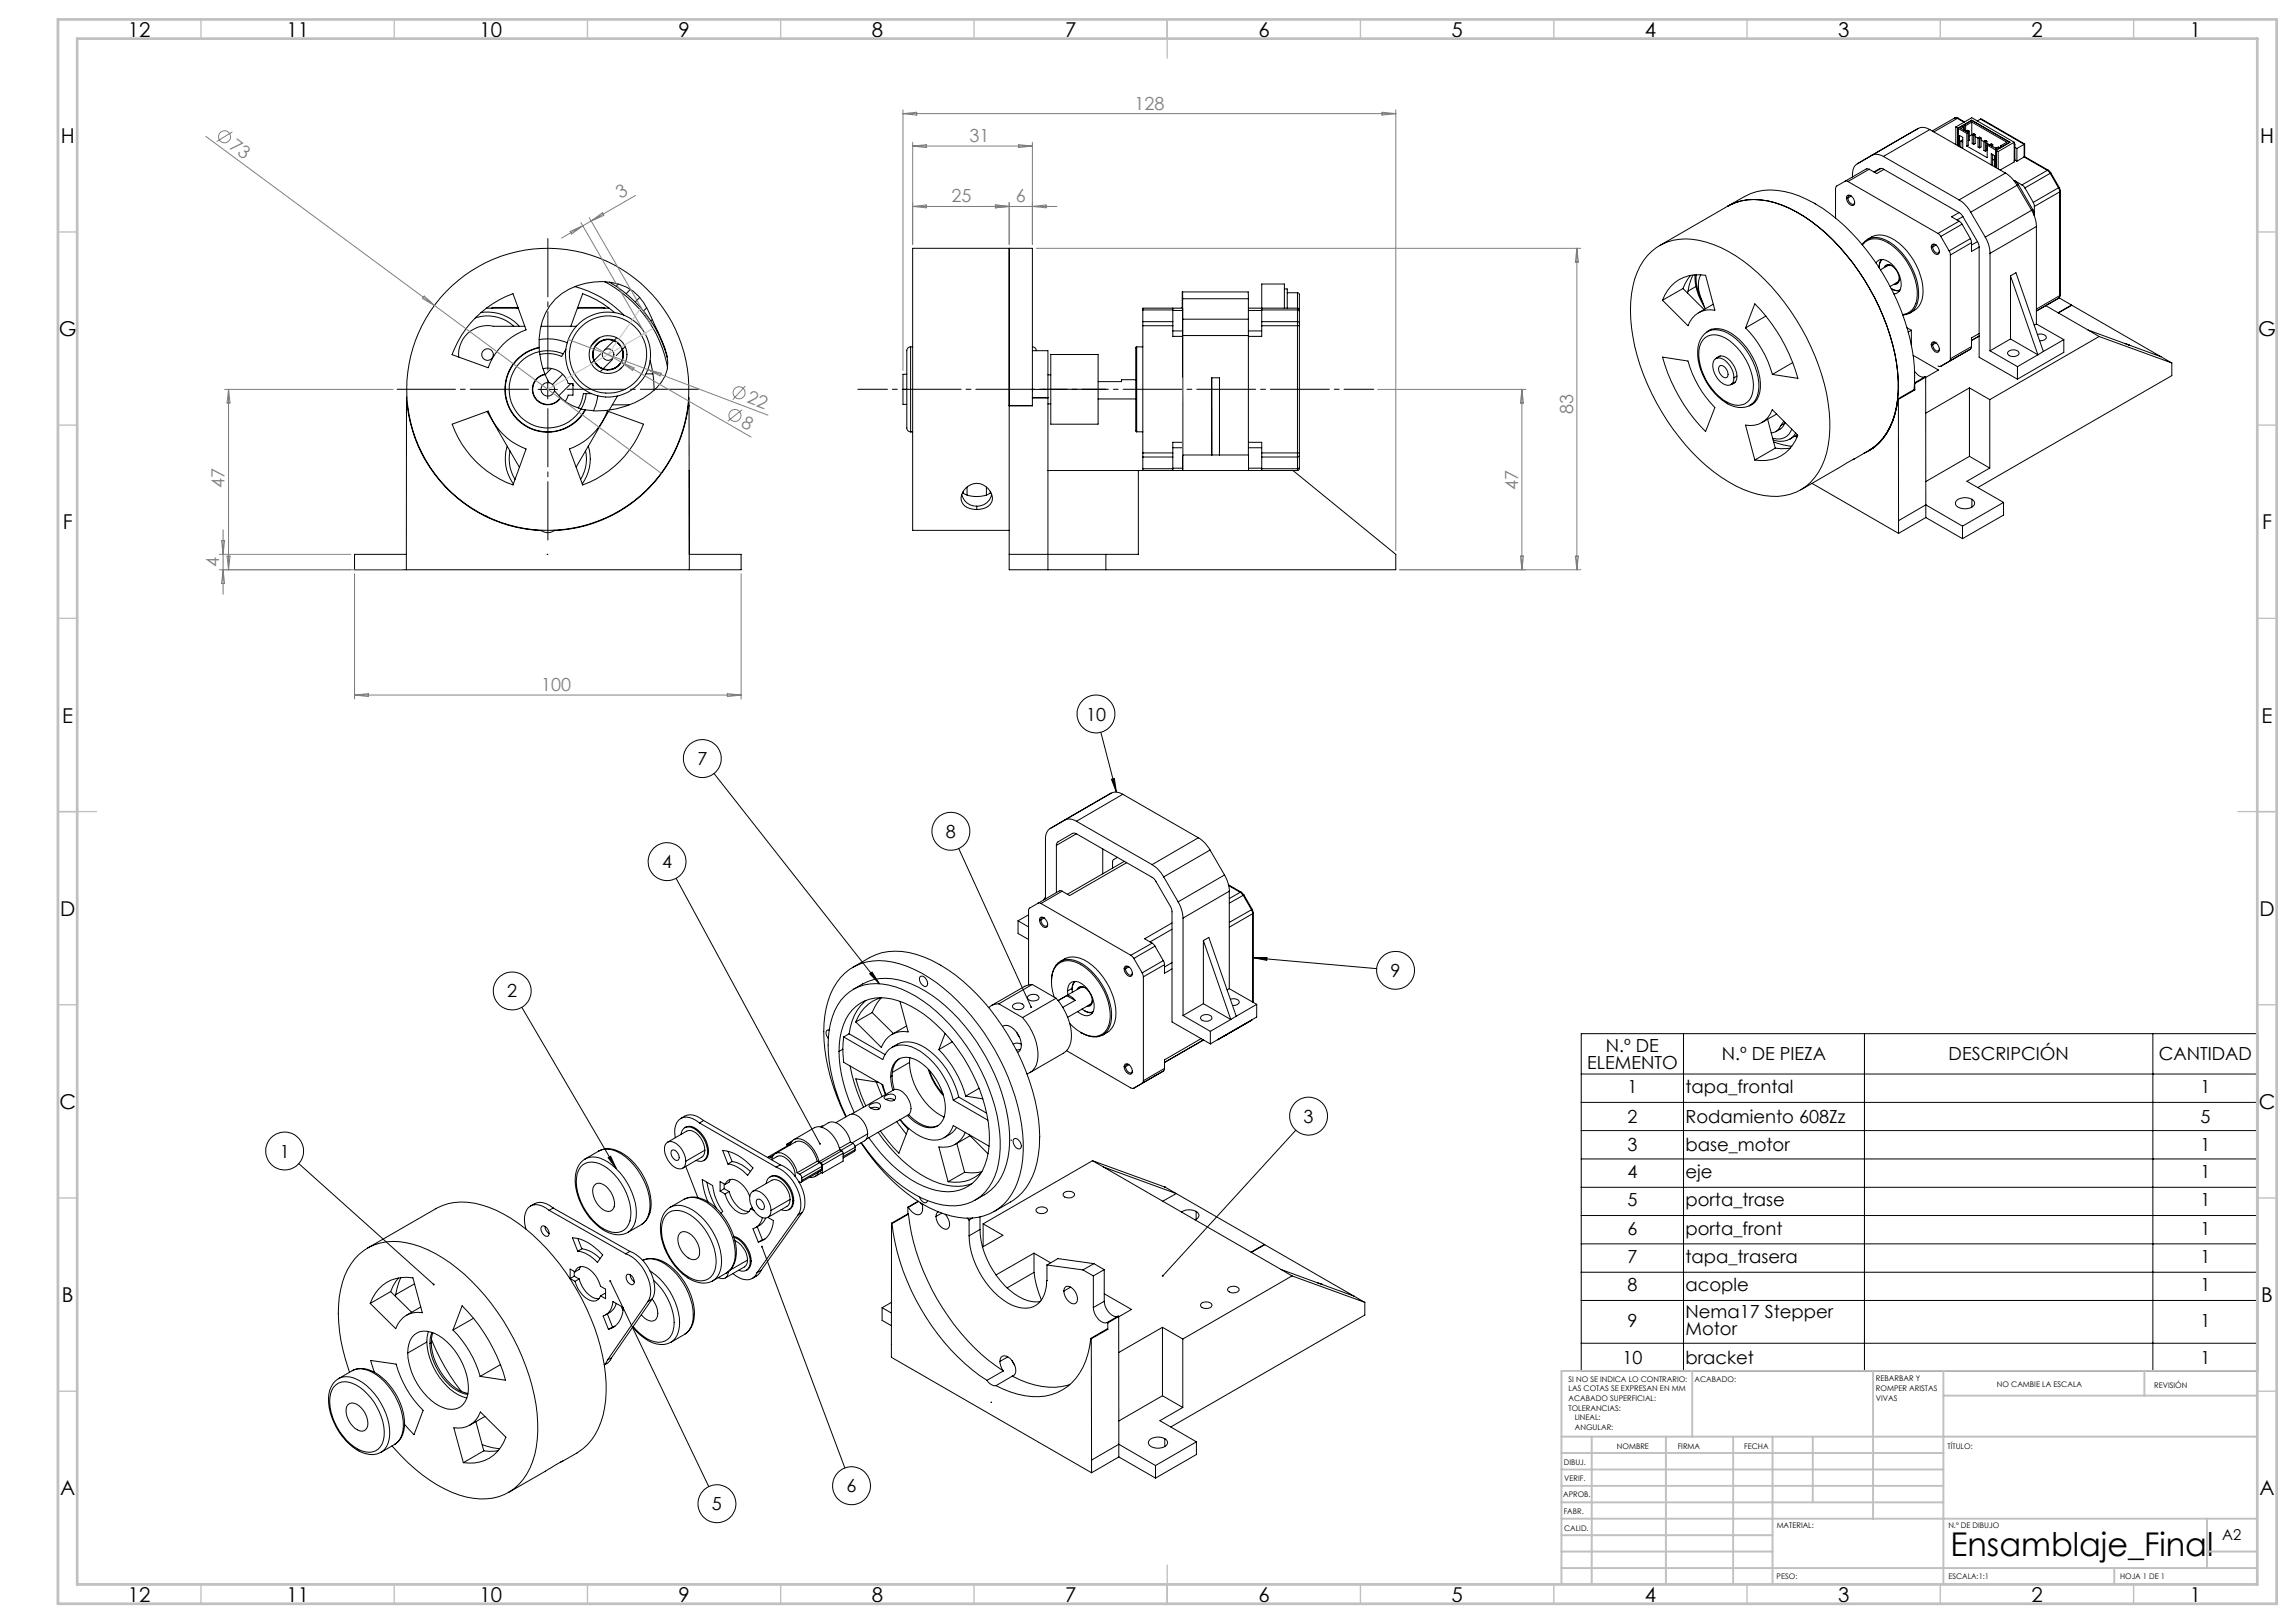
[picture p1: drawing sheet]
<svg xmlns="http://www.w3.org/2000/svg" width="594mm" height="420mm" viewBox="0 0 594 420" stroke-linecap="round" stroke-linejoin="round" font-family="sans-serif">
<defs><g id="words">
<text font-size="8.5" x="504.6" y="402.7">Ensamblaje_Final</text>
<g font-size="5.3">
<text x="33.1" y="9.5">12</text>
<text x="74.1" y="9.5">11</text>
<text x="124.1" y="9.5">10</text>
<text x="175.6" y="9.5">9</text>
<text x="225.6" y="9.5">8</text>
<text x="275.6" y="9.5">7</text>
<text x="325.6" y="9.5">6</text>
<text x="375.6" y="9.5">5</text>
<text x="425.6" y="9.5">4</text>
<text x="475.6" y="9.5">3</text>
<text x="525.6" y="9.5">2</text>
<text x="566.6" y="9.5">1</text>
<text x="15.7" y="37">H</text>
<text x="584.7" y="37">H</text>
<text x="15.2" y="87">G</text>
<text x="584.2" y="87">G</text>
<text x="16.2" y="137">F</text>
<text x="585.2" y="137">F</text>
<text x="16.1" y="187">E</text>
<text x="585.1" y="187">E</text>
<text x="15.5" y="237">D</text>
<text x="584.5" y="237">D</text>
<text x="15.4" y="287">C</text>
<text x="584.4" y="287">C</text>
<text x="16" y="337">B</text>
<text x="585" y="337">B</text>
<text x="15.5" y="387">A</text>
<text x="584.5" y="387">A</text>
<text x="33.1" y="414.5">12</text>
<text x="74.1" y="414.5">11</text>
<text x="124.1" y="414.5">10</text>
<text x="175.6" y="414.5">9</text>
<text x="225.6" y="414.5">8</text>
<text x="275.6" y="414.5">7</text>
<text x="325.6" y="414.5">6</text>
<text x="375.6" y="414.5">5</text>
<text x="425.6" y="414.5">4</text>
<text x="475.6" y="414.5">3</text>
<text x="525.6" y="414.5">2</text>
<text x="566.6" y="414.5">1</text>
</g>
<g font-size="4.7" fill="#808080">
<text x="293.5" y="28.4">128</text>
<text x="59.1" y="38.3" transform="rotate(37 59.1 38.3)">73</text>
<text x="250.8" y="36.8">31</text>
<text x="160.6" y="51.6" transform="rotate(-30 160.6 51.6)">3</text>
<text x="246.1" y="52.4">25</text>
<text x="262.8" y="52.4">6</text>
<text x="193" y="104.1" transform="rotate(21 193 104.1)">22</text>
<text x="407" y="107.2" transform="rotate(-90 407 107.2)">83</text>
<text x="191.5" y="110.3" transform="rotate(30 191.5 110.3)">8</text>
<text x="58.1" y="126.2" transform="rotate(-90 58.1 126.2)">47</text>
<text x="392.7" y="126.9" transform="rotate(-90 392.7 126.9)">47</text>
<text x="56.7" y="146.7" transform="rotate(-90 56.7 146.7)">4</text>
<text x="140" y="178.9">100</text>
</g>
<g font-size="4.7">
<text x="281" y="186.5">10</text>
<text x="180.4" y="198">7</text>
<text x="244.7" y="216.8">8</text>
<text x="171.3" y="224.7">4</text>
<text x="359.8" y="252.8">9</text>
<text x="131.2" y="258.1">2</text>
<text x="415.5" y="272.1">N.º DE</text>
<text x="445.4" y="274.4">N.º DE PIEZA</text>
<text x="504.1" y="274.4">DESCRIPCIÓN</text>
<text x="558.5" y="274.4">CANTIDAD</text>
<text x="410.6" y="276.6">ELEMENTO</text>
<text x="421" y="282.8">1</text>
<text x="436" y="282.8">tapa_frontal</text>
<text x="569.3" y="282.8">1</text>
<text x="337.3" y="290.5">3</text>
<text x="421" y="290.6">2</text>
<text x="436" y="290.6">Rodamiento 608Zz</text>
<text x="569.3" y="290.6">5</text>
<text x="72.4" y="299.5">1</text>
<text x="421" y="297.9">3</text>
<text x="436" y="297.9">base_motor</text>
<text x="569.3" y="297.9">1</text>
<text x="421" y="304.8">4</text>
<text x="436" y="304.8">eje</text>
<text x="569.3" y="304.8">1</text>
<text x="421" y="312.1">5</text>
<text x="436" y="312.1">porta_trase</text>
<text x="569.3" y="312.1">1</text>
<text x="421" y="319.5">6</text>
<text x="436" y="319.5">porta_front</text>
<text x="569.3" y="319.5">1</text>
<text x="421" y="326.8">7</text>
<text x="436" y="326.8">tapa_trasera</text>
<text x="569.3" y="326.8">1</text>
<text x="421" y="334.1">8</text>
<text x="436" y="334.1">acople</text>
<text x="569.3" y="334.1">1</text>
<text x="436" y="341">Nema17 Stepper</text>
<text x="421" y="343.3">9</text>
<text x="436" y="345.6">Motor</text>
<text x="569.3" y="343.3">1</text>
<text x="419.7" y="352.9">10</text>
<text x="436" y="352.9">bracket</text>
<text x="569.3" y="352.9">1</text>
<text x="219" y="386.2">6</text>
<text x="184.2" y="390.8">5</text>
</g>
<text font-size="3.9" x="574.9" y="398.5">A2</text>
<g font-size="2">
<text x="405.8" y="357.6">SI NO SE INDICA LO CONTRARIO:</text>
<text x="438.4" y="357.6">ACABADO:</text>
<text x="485.3" y="357.5">REBARBAR Y</text>
<text x="485.3" y="360">ROMPER ARISTAS</text>
<text x="516.6" y="359">NO CAMBIE LA ESCALA</text>
<text x="557.3" y="359.2">REVISIÓN</text>
<text x="405.8" y="360.1">LAS COTAS SE EXPRESAN EN MM</text>
<text x="405.8" y="362.6">ACABADO SUPERFICIAL:</text>
<text x="405.8" y="365.1">TOLERANCIAS:</text>
<text x="485.3" y="362.5">VIVAS</text>
<text x="407.4" y="367.6">LINEAL:</text>
<text x="407.4" y="370.1">ANGULAR:</text>
<text x="418.3" y="375">NOMBRE</text>
<text x="434" y="374.9">FIRMA</text>
<text x="451.2" y="374.9">FECHA</text>
<text x="503.9" y="374.9">TÍTULO:</text>
<text x="404.6" y="379.1">DIBUJ.</text>
<text x="404.7" y="383.3">VERIF.</text>
<text x="404.4" y="387.4">APROB.</text>
<text x="404.5" y="391.8">FABR.</text>
<text x="459.6" y="395.5">MATERIAL:</text>
<text x="504.1" y="395.5">N.º DE DIBUJO</text>
<text x="404.7" y="396.1">CALID.</text>
<text x="459.6" y="408.5">PESO:</text>
<text x="504.1" y="408.6">ESCALA:1:1</text>
<text x="548.5" y="408.6">HOJA 1 DE 1</text>
</g>
</g></defs>
<g fill="none" stroke="#000" stroke-width=".26">
<path d="M496.3 33.2l-15.8 9.2a3.2 3.2 0 0 0-1.3 3.4M496.3 33.2l-12 7a3.2 3.2 0 0 1 3 .3M496.3 33.2a2.94 2.94 0 0 1 3 .3M499.3 33.5l-12 7M499.3 33.5l19.5 11.3M505.6 30.6h1M505.6 30.6h.8M505.6 30.6l-5.7 3.3M506 32.9l.5 .3M506 32.9l4.1-2.4 11 6.3M506 32.9v4.5M506.4 30.6l-6.1 3.5"/>
<path d="M506.4 30.6l1.7 1M506.5 33.2v4.5M506.6 33.2l2.2 1.3M506.6 33.2v4.6M506.6 30.6h-.2M506.6 30.6l1.6 1M506.9 38v-3l.9 .5v2.9M507.3 36.5l.5 .3M507.3 36.5v1.7M507.8 36.2l-.5 .3M508 32.8l-.7 .4 1.9 1.1M508 32.8l-.4-.2-1 .6"/>
<path d="M508 32.8v.8M508.2 32.3l.3 .2M508.2 32.3v1.4M508.5 32.5v1.4M508.7 34l.4 .2 .4-.2M508.7 34h.1M508.8 34.5v3.3M508.9 33.8l.2 .2M508.9 33.8l-.2 .2M508.9 33.8l.2-.1 .2 .1M509.1 34v.2M509.2 34.3v3.3l-.4 .2"/>
<path d="M509.2 34.3l-.4 .2M509.3 33.8l.2 .2M509.3 33.8l-.2 .2M509.5 34v2.3l-.3 .1M510.1 31.1l9.9 5.7-3.6 2.1M510.1 31.1l-3.6 2.1M510.1 31.6l9.1 5.2-1.6 .9M510.1 31.6l-1.6 .9M510.1 31.2l-1.9 1.1M510.1 31.2l9.8 5.6M510.1 34.8l-.6 .4M510.1 34.8l.1 .1"/>
<path d="M510.1 31.1v.1M510.1 31.6v3.2M510.2 34.8v2.4l.4 .2M510.2 34.8l.4 .2 .4-.2M510.4 34.7l.2 .1M510.4 34.7l-.2 .1M510.4 34.7l.2-.1 .2 .1M510.6 34.8v2.6M510.8 34.7l.2 .1M510.8 34.7l-.2 .1M511 35.3l.7 .5M511 34.8v2.4l-.4 .2"/>
<path d="M511.7 35.7v2.3l.4 .3M511.7 35.7l.4 .2 .4-.2M512 35.6l-.3 .1M512 35.6l.1 .1M512 35.6h.3M512.1 35.7v2.6M512.3 35.6l.2 .1M512.3 35.6l-.2 .1M512.4 30.8l.3 .1 11.1 6.4M512.4 30.8l-.8 .5M512.4 30.8l11.3 6.5M512.5 36.2l.8 .5"/>
<path d="M512.5 35.7v2.3l-.4 .3M513.3 36.6v2.3l.3 .2M513.3 36.6l.3 .2 .4-.2M513.5 36.5l-.2 .1M513.5 36.5l.1 .1M513.5 36.5h.4M513.6 36.6v2.5M513.9 36.5l.1 .1M513.9 36.5l-.3 .1M514 37.1l.5 .2M514 36.6v2.3l-.4 .2M514.1 37.6l2.3 1.3"/>
<path d="M514.1 37.6v3.2l-5.3-3M514.5 37.3l-.4 .3M514.5 37.3l1.9 1.1 .7-.4 .3 .2M514.8 37.4l.4 .3 .3-.3M514.8 37.4v.1M515 37.3l-.2 .1M515 37.3l.2 .1M515 37.3h.4M515.2 37.4v.4M515.4 37.3l.1 .1M515.4 37.3l-.2 .1M515.5 40v2.9"/>
<path d="M515.5 37.4v.6M516.3 38.3l.1 .1M516.3 38.3v.1M516.4 38.9v4.5M516.4 38.9l.6 .3M516.5 38.2l-.2 .1M516.5 38.2l.1 .1M516.8 38.2h-.3M517 39.2v4.5M517.4 38.2l-1 .7M517.4 38.2v.1M517.6 37.7l.3 .2"/>
<path d="M517.6 37.7v.5M517.9 37.9v.1M519.9 36.8l-2 1.1M519.9 36.8v.1M521.1 36.8v5.1l-3.6 2.1M521.1 36.8l-4.1 2.4M521.1 37.2l.2 .1M521.3 37.3l-.2 .1M521.3 37.3v4.1M521.3 38.1l.5 .3M521.8 38.4v3.3M523.7 37.3l-1.9 1.1"/>
<path d="M523.7 37.3v3.3M523.8 37.3h-.1M523.8 37.3v3.3M447 53.3a24.4 24.4 0 0 1 9.2-4 25.3 25.3 0 0 1 17.3 6.1 58.6 58.6 0 0 1 21.8 39.6l-.1 5.8M447 53.3a15.1 15.1 0 0 1 12.1-.9 40.1 40.1 0 0 1 18.5 13.5 58.8 58.8 0 0 1 13.4 30.6 24.1 24.1 0 0 1-3.8 16.8 12.7 12.7 0 0 1-3.6 3.2M447 53.3l-17.6 10.3M477.3 46.9l-2.2 1.3-.2 .5v7.7M477.3 46.9l.8 .1M477.7 51.2h.3M478 50.6a1.76 1.76 0 0 1 1.7 2.4 1.41 1.41 0 0 1-1.9-1.3v-.9zM478 51.2a1.49 1.49 0 0 0 1.6 1.6l.2-.5M478.1 47l23.3 13.4"/>
<path d="M478.9 50.7h-.6l-.3 .5M478.9 50.7l-.9 .5M483.6 43.8l-.8-.1-5.5 3.2M483.6 43.8l-5.5 3.2M483.6 43.8l1.9 1.1 1.9-1.1M484.8 44.5l1.5-.8 .7-.1 19.8 11.4M486.7 43.6l-1.8 1M487.3 40.5l19.5 11.2M506.8 51.7a8.5 8.5 0 0 1 3 3.2M506.8 55l1 .9 3.8 6.6M506.8 57.2l.8 .8M506.8 57.2l-5.4 3.2"/>
<path d="M506.8 55l-1.9 1.1 1.9 1.1M507.6 58l-5.5 3.2M507.6 58l2.2 3.8M507.8 56l-1.5 .9M509.8 54.9l3.8 6.5M515.2 42.7v-2.9l.8 .5v2.9M515.5 41.2l.5 .3M518.8 44.8a8.5 8.5 0 0 1 3 3.2M518.8 44.8l-12 6.9M521.2 46.7l1 1.1M521.2 46.7l1.9 1.2M521.2 46.7l-.1 .1"/>
<path d="M521.3 41.4l-.2 .1M521.3 41.4l.5 .3M521.8 48l-12 6.9M521.8 48l3.8 6.4M522.2 47.8l3.7 6.5M522.2 47.8l-.3 .2M523.1 47.9l.8 .7M523.7 40.6l-1.9 1.1M523.7 40.6l6 3.5M523.8 40.6h-.1M523.8 40.6l6.1 3.4M523.9 48.6l2.1 3.8"/>
<path d="M525.6 54.4a8.6 8.6 0 0 1 1.2 4.2M525.6 54.4l-12 7M525.9 54.3l.4 1.4M525.9 54.3l-.3 .2M526 52.4l.3 1M526.3 53.4v2.3M526.3 55.7h-.1M526.8 58.6l-12 7M526.8 58.6v25.2M529.7 44.1l.7 .8M529.7 44.1l-6.6 3.8M529.9 44l.7 .7"/>
<path d="M529.9 44l-.2 .1M530.4 44.9l-6.5 3.7M530.4 44.9l2.2 3.7M530.6 44.7l-.2 .2M530.6 44.7l2.1 3.8M532.6 48.6l.3 1.1M532.6 48.6l-6.6 3.8M532.7 48.5l.3 .9M532.7 48.5l-.1 .1M532.9 49.7l-6.6 3.7M532.9 49.7v26.8M533 49.4l-.1 .3"/>
<path d="M533 49.4v26.9M125.8 79.7h8.3M127.1 79.7l.7-.1h6.2v.1M133.7 79.6v.1M143.7 77.4a17.2 17.2 0 0 1 18.4-3.1 13.3 13.3 0 0 1 6.4 7.7l.8 2a42.5 42.5 0 0 1 3.2 7.8 8.5 8.5 0 0 1-2.7 8.6 22.4 22.4 0 0 1-18.4 5.7 11.1 11.1 0 0 1-18.6 1.2 11.1 11.1 0 0 1 6.7-17.4 16.2 16.2 0 0 1 4.2-12.5zM148.7 74.2a27 27 0 0 1 12.7 7.3M149.4 79.7h8.2M149.4 79.6h6.4l.7 .1M149.5 79.6v.1M149.7 79.6v.1M155.6 79.6l.9 .1M156.4 72.9a31.6 31.6 0 0 1 16.3 22.3"/>
<path d="M157.7 73a32 32 0 0 1 14.9 19.4M160 73.5l-.6 .6M163.1 74.9l-1.1 1.1M165.5 77l-1.1 1.1M167.3 79.6l-.8 .9M261.1 64.3v40.6zM303.4 79.7v.5M305.9 75.5l.1 1.8M306 77.3v9.5M306 79.7h-10.3v.5M306 77.3h17M323 77.3l-.1-1.8h-17l.1 4.6"/>
<path d="M323 79.7h12.7M323 77.3v5.3M332.3 79.7v-6.2h-5.9v6.7M332.3 74.8h.7v4.9M333 75.8h2.7M335.7 79.7v.5M335.7 79.7l.3 .2 .2 .3M335.7 75.8l.5 .3v4.1M335.7 75.8v3.9M427.3 65a13.6 13.6 0 0 1 12.3-2.8 36.1 36.1 0 0 1 18.7 11.9 59.1 59.1 0 0 1 15 32.6 25.6 25.6 0 0 1-2.8 15.4 13.1 13.1 0 0 1-14 6.2 35.2 35.2 0 0 1-18.7-11.2 59.8 59.8 0 0 1-15.7-32.3 27.2 27.2 0 0 1 2.2-15.9l.9-1.4zM432.3 74a9.7 9.7 0 0 1 9-2.8l2.4 9.1a6 6 0 0 0-7 4l-6.6-6.6 .6-1.4zM435.4 74.7l-5.3 3"/>
<path d="M435.4 74.7l5.5 5.4M437.4 71.3l-1.4 2-.6 1.4M438 71.2l-1 2.7-.4 1.9M438.5 71.2a14.9 14.9 0 0 0 2.5 8.3M438.8 74.1l-2.1 1.2M438.8 71.1a13.9 13.9 0 0 0 1.8 7.4M440 71.1a6.6 6.6 0 0 0 .1 6.1l1 2.7M443.2 78.7l-3.8 2.2M481.8 63.3a4.4 4.4 0 0 1 6.1-1.2 16.8 16.8 0 0 1 8.5 14.7 4.7 4.7 0 0 1-3.8 4.7h-.3M481.9 63.4a4.4 4.4 0 0 1 6.2-.8 16.4 16.4 0 0 1 7.9 13.8 4.6 4.6 0 0 1-3.8 5M483.1 62a5.6 5.6 0 0 1 7.2 .2 16.9 16.9 0 0 1 7.2 14.3 5.2 5.2 0 0 1-3.4 4.5M485.3 68a2.14 2.14 0 0 1 3.3-.3 6.6 6.6 0 0 1 2.9 7.6l-1 .7h-.6"/>
<path d="M486.2 68.9l-.2 .1M486.7 67.2l-.1 .1M486.8 67.2a2.98 2.98 0 0 0-.6 2.1M487 67.2a2.21 2.21 0 0 0-.8 2M487.5 69.3a1.2 1.2 0 0 1 2-.5 3.5 3.5 0 0 1 1.4 4.6l-.9 .2M488.3 68.6l-.2 .3M488.8 68.6l-2.3 1.2M489.3 74.7a2.35 2.35 0 0 0 2.3 .3M489.4 74.7l1.2 .5h.9M489.4 68.8a1.15 1.15 0 0 0-1.5 .2M490.9 73.1l-.3 .1M491.2 72.8l-2.2 1.3"/>
<path d="M491.4 72.1a1.17 1.17 0 0 1-1 1.3M491.4 75.3h-.2M499.6 63.9h.4M499.9 63.2a1.64 1.64 0 0 1 1.6 .9 1.64 1.64 0 0 1-.2 1.7 1.79 1.79 0 0 1-1.4-2.6zM500 63.9a1.5 1.5 0 0 0 1.5 1.6l.3-.5M500.8 63.3h-.6l-.2 .6M500.9 63.4l-.9 .5M501.4 60.4l.7 .8M502.1 61.2l2.2 3.7M504.3 64.9l.3 1.1M504.6 66v26.8M509.8 61.8l.2 1"/>
<path d="M509.8 61.8l-5.5 3.1M510 62.8l-5.4 3.2M510 62.8v2.3l2-1.2M511.6 62.5l.4 1.4M511.6 62.5l-1.6 .9M512 63.9v28.5l9.9 5.7M513.6 61.4a8.6 8.6 0 0 1 1.2 4.2M514.8 65.6v25.2M520.1 71.4l1.4-.8 7.1 20.4M520.1 71.4v16.3M520.1 71.4l7.1 20.4M529.3 79.1l10.9 6.3"/>
<path d="M532.6 77.2l-5.8 3.3M532.7 77.1l3.2 1.8M532.9 76.5l-.3 .7M532.9 76.5l-6.1 3.5M533 76.3l-.4 .9M533 76.3l-.1 .2M535.9 78.9l.1 .1M535.9 78.9l-3.5 2M536 79l23 13.3M536 79l-3.5 2M122.9 82.3a10 10 0 0 1 10 2.1M123.1 82.1a26.3 26.3 0 0 1 9.6-6.1l3.4 9.4a16.3 16.3 0 0 0-9.8 9.8l-9.4-3.4a26.3 26.3 0 0 1 6.2-9.7z"/>
<path d="M124.4 80.9a11 11 0 0 1 9.9 3.5M135.8 84.4h-8.1a7.4 7.4 0 0 0-9 8M139.5 87.9a12.5 12.5 0 0 1 7.3 .8M139.6 91a10 10 0 0 0-6 15.6 10 10 0 0 0 16.8-.8M139.6 91l-.1-1a11 11 0 0 0-6.6 17.3 11 11 0 0 0 18.4-1.2l-.9-.3M139.6 91l.6 3.6 .8 2.2a4 4 0 0 0-2.6 6.2 4 4 0 0 0 6.7-.1l1.4 1.2 1.7 .9 2.2 .8M139.6 91a10.2 10.2 0 0 1 6.1 .6M140 84.4h9.1M140.5 95.4a5.5 5.5 0 0 1 6.5 3.9h1.2v3h-1.2l-.8 1.6M141.7 98.3v4.9M142 99a1.76 1.76 0 0 0-2 1.4 1.76 1.76 0 0 0 1.4 2.1 1.76 1.76 0 0 0 2-1.4M142 99l-1-2.1a3.9 3.9 0 0 0-2.5 6 3.9 3.9 0 0 0 6.5 0l-1.6-1.8"/>
<path d="M142 99a1.76 1.76 0 0 1 1.4 2.1M142.7 95.3l-1.7 1.7M145.6 96.9l-2.7 2.6M146.4 90.4l-1.1 1.8a8.8 8.8 0 0 0-5.6-.5M148.2 99.7l-.1-.3-.4-.1-3.1 3M155.1 87.4l-2.2 2.1M155.4 91.6l-2.4 2.4M158.5 93l-3.2 3.2M159 80.9v-.1a26.1 26.1 0 0 0-8.3-4.8l-3 8.4M159.6 87.4l-3.2 3.1M160.8 95.1l-.5 .5M161.7 89.7l-2.3 2.3"/>
<path d="M167.1 96.7h1.8M168.2 93.3a27.4 27.4 0 0 1 1 7.7M168.8 82.7l-.4 .4M170.2 85.8l-.2 .1M171.6 88.9l-.2 .1M234.6 96.9h-1v3.9M235.6 89.8a1.31 1.31 0 0 0-1 1.8v18.5a1.21 1.21 0 0 0 1 1.6M235.6 89.8v21.9M235.6 89.8h.5M267.1 89.8a1.02 1.02 0 0 1 1 1M267.1 90.8h4v10M271.1 97h.8"/>
<path d="M271.9 91.7h12.2v18.1h-12.2zM293.8 98.3h-3.6v.5h-6.1M294.1 89.8l-.3 .1v21.7l.3 .1M294.1 89.8v21.9M294.1 89.8h1.6M295.7 83.2v1.1M295.7 80.2v3M295.7 84.3v32.9M295.7 84.3h7.7M295.7 83.2h7.7M295.7 80.2h7.7M303.4 83.2v1.1"/>
<path d="M303.4 80.2v3M303.4 84.3v2.7h2.6M303.4 85.6h2.6M303.4 80.3h2.6M306 86.8v35M306 86.8h17M323 82.6h-17v4.2M323 82.6v4.2M323 86.8v30.9M323 85.6h3.4M323 80.3h3.4M326.4 83.2v1.1"/>
<path d="M326.4 80.2v3M326.4 84.3v2.7h-3.4M326.4 84.3h9.3M326.4 83.2h9.3M326.4 80.2h9.3M335.7 84.3h.5M335.7 83.2v1.1M335.7 83.2l.5 .4M335.7 80.2h.3l.2 .4M335.7 80.2v3M335.7 84.3v32.9M336.2 83.6v.7"/>
<path d="M336.2 80.2v.4M336.2 80.6v3M336.2 84.3v32.9M430.1 92.4l6.6 1a27.9 27.9 0 0 0 7 12.1l-2.4 6.2a44.2 44.2 0 0 1-11.2-19.3zM441.1 87.4a4.6 4.6 0 0 1 5.3 .1 15.3 15.3 0 0 1 7.2 13.3 4 4 0 0 1-5.9 3.7 14.7 14.7 0 0 1-8-14.8l.8-1.7zM441.4 86a5.2 5.2 0 0 1 6.5 .2 17.4 17.4 0 0 1 7.5 14.1 5 5 0 0 1-2.8 4.7M441.8 85.8a6.1 6.1 0 0 0-2.6 6.2 15.8 15.8 0 0 0 9.4 13.2 4.8 4.8 0 0 0 4.2-.3M442.8 85.2l-1.1 .6a5.8 5.8 0 0 1 6.4 1.1 17.4 17.4 0 0 1 6.9 13.3 5.1 5.1 0 0 1-2.2 4.7M443.5 93.1a2.31 2.31 0 0 1 3.4 .8 5.1 5.1 0 0 1 1.4 5.1 2.01 2.01 0 0 1-3.2-.2 4.9 4.9 0 0 1-1.6-5.7zM444.1 92.7a1.94 1.94 0 0 1 3 .2 5.6 5.6 0 0 1 2 5.7l-.3 .4-.7 .4M444.9 94.7a1.9 1.9 0 0 1 2.2 2.2l-.3 .7a1.9 1.9 0 0 1-2.2-2.2zM445.1 92.1l-1.2 .7"/>
<path d="M448.9 98.9l-1.1 .6M449.4 97.3l-.8 .5M451.6 84.9l2.4-6.3a44.1 44.1 0 0 1 11.1 19.3l-6.6-1M451.6 84.9a27.9 27.9 0 0 1 6.9 12M456.8 81.8l-5.2 3.1M463.8 93.8l-5.3 3.1M493.4 84.8l1.1 .7M494.5 85.5l-.8 .4M494.5 85.5v3.8M494.9 92l6.6 3.8-3.3 1.9M495.3 96.1l.2 .3a2.35 2.35 0 0 0 2.6 1.1M495.4 99.3v1.6"/>
<path d="M498.1 97.5l-2.8 1.6 .1 .2M498.1 97.5l.1 .1M498.2 97.6l-2.8 1.7M498.2 97.6v33.1M499.6 89.2h.4M499.9 88.5a1.66 1.66 0 0 1 1.6 .9 1.66 1.66 0 0 1-.2 1.8 1.83 1.83 0 0 1-1.4-2.7zM500 89.2a1.44 1.44 0 0 0 1.5 1.6l.3-.5M500.8 88.7l-.6-.1-.2 .6M500.9 88.7l-.9 .5M504.6 92.8l-.3 .7M509.8 90.4l-7.7 4.4-.7-.1M509.8 90.4l-2.2 1.2"/>
<path d="M510 89.7l-.2 .7M510 89.7l-5.4 3.1M512 86.3l-2 1.1v2.3M512 87l-2 1.1M514.8 90.8l7.1 4.1M519.7 90.9a1.94 1.94 0 0 1 2.6 .3 1.41 1.41 0 0 1-2.1 1 .85 .85 0 0 1-.8-1.1zM520.1 87.7l-5.3 3.1M520.1 87.7l7.1 4.1M521.9 94.9v3.2M526.8 83.8l-.5 .4M526.8 83.8l7.1 4.1M527.1 86.6h.1a1.55 1.55 0 0 1 2.2 .8 1.58 1.58 0 0 1-1.8 .7"/>
<path d="M527.2 91.8l-5.3 3.1M528.6 91l-1.4 .8M533.9 87.9l-5.3 3.1M533.9 87.9v3.3l-12 6.9M540.2 85.4l2.9 1.7M540.2 85.4l18.8 6.9M543.1 87.1l-28.3 16.3M543.1 87.1l18.8 6.8M549.7 88.9l1 .3M550.7 89.2h.1M550.7 89.2v.1M559 92.3l2.9 1.6"/>
<path d="M561.9 93.9v3.3l-50.2 29M105.2 105l.1-.1a36.9 36.9 0 0 0 34.8 32.4M105.3 102.8l-.2 40.7M117 109.8l9.3-3.4a16.6 16.6 0 0 0 9.8 9.8l-3.4 9.3a26.1 26.1 0 0 1-15.7-15.7zM126 106.5l8.4 14.4M131.2 115.5a10.8 10.8 0 0 0 1.6 9.7M131.9 116.7a10.1 10.1 0 0 0 1.3 7.4M139.2 100.8h5M151.5 116.6a9.9 9.9 0 0 1-1.3 7.5M151.7 101.9a9.3 9.3 0 0 1-1.4 3.9M152.2 115.4a11 11 0 0 1-1.6 9.8M153 101.9h-2.1l-.4 1.8-.9 1.9"/>
<path d="M154.7 102.4l-.5 2.3-.7 1.6M157.1 106.4l9.4 3.4a26.3 26.3 0 0 1-15.8 15.7l-3.4-9.3a16.6 16.6 0 0 0 9.8-9.8zM157.4 106.5l-8.4 14.4M158.4 104.8h4.4M159.7 102.5l-2.1 3.6M178.2 102.9l.1 2.1M178.3 105l-.1-.1a39.6 39.6 0 0 1-10 21.1 36.5 36.5 0 0 1-24.8 11.3M178.3 105v38.5h13.4v3.9h-100v-3.9h13.4M233.6 100.8v3.9h1M233.6 100.8h1M235.6 111.7h.1M235.6 111.7h.5"/>
<path d="M261.1 104.9v.1M261.1 105v42.4h100v-3.9l-26.6-21.7M261.1 104.9h6M267.1 102.9v-38.6h-31v72.9h25M267.1 102.9v.1M267.1 102.9h4M267.1 100.7v.3M267.1 103v2h-6M267.1 103h4M267.1 100.8h4M271.1 102.9v.1M271.1 100.8v2.1"/>
<path d="M271.1 104.5h.8M271.1 103v44.4M284.1 103.2h9.7M294.1 111.7h1.6M295.7 117.2v1.1M295.7 117.2h7.7M295.7 118.3v3M295.7 118.3h7.7M303.4 117.2v1.1M303.4 118.3v3M303.4 115.9h2.6M306 117.7h17v4.1"/>
<path d="M306 114.5h-2.6v2.7M313.5 117.7v-19.9h2v19.9M323 114.5h3.4v2.7M323 115.9h3.4M326.4 117.2v1.1M326.4 117.2h9.3M326.4 118.3v3M326.4 118.3h9.3M335.7 117.2h.5M335.7 117.2v1.1M335.7 118.3v3M336.2 117.2v.7"/>
<path d="M336.2 117.9l-.1 .2-.4 .2M336.2 117.9v3M451.6 110a6 6 0 0 0 6.9-4l6.6 6.6a9.6 9.6 0 0 1-11.1 6.4zM453.8 104.2l-1 .7M457.3 108.5l2 7.5M458.9 114.4l2.6 .8 2 .3M459.3 116l1.5 .1 2.4-.1M459.3 116l-5.3 3M459.6 107.2l-3.8 2.1M460.7 110.2a2.67 2.67 0 0 1-2.5 1.8M461.5 109l-.8 1.2M461.7 109.6a3.6 3.6 0 0 1-2.2 2.1"/>
<path d="M461.7 109.6l-1 .6M461.9 109.4l-.2 .2M463.5 111a3.8 3.8 0 0 1-4.9 2.4M464.4 112.9l.5 .2M464.6 112.1a4.5 4.5 0 0 1-5.9 1.8M465 112.5l-1.9 1.1M479.5 118.9l.3-.2-13.9 8.1M483.6 116.5l-3.9 2.3M484.9 115.8l-1.3 .7M491.1 103.3v-.1a23.6 23.6 0 0 1-3.9 10.3 12.2 12.2 0 0 1-5 3.9M491.1 103.3l.1 31.4M495.4 100.9l-.1-.1-4.3 2.4"/>
<path d="M495.4 100.9l-4.3 2.4M509.5 100.4l5.3 3M509.5 100.4l-11.3 6.5M509.5 118.1l-11.3 6.5M509.5 100.4v17.7M509.5 118.1l5.3 3M514.8 103.4v17.7M125.6 133.5h.1M139.9 137.2l.2 .1M140.1 137.3a2.86 2.86 0 0 0 3.3 0M143.5 137.2l-.1 .1M178.3 121.8h.1"/>
<path d="M178.3 121.8v25.6M248.8 128a3.9 3.9 0 0 0 3.9 3M249 127.5a7 7 0 0 0 7.3 0M249.2 127.2v.5M249.7 126.5a3.9 3.9 0 0 1 4.8-.9 3.9 3.9 0 0 1 2 4.3 4.8 4.8 0 0 1-6.3 1.4 2.86 2.86 0 0 1-.5-4.8zM250.2 126.1v2M252.7 131v.9M255.2 126.1v2M256.2 127.3v.3M256.5 128a3.7 3.7 0 0 1-3.8 3M271.1 121.8h64.6M294.5 121.8v21.7h-33.4"/>
<path d="M295.7 121.3v.5M295.7 121.3h7.7M303.4 121.3v.5M303.4 121.2h2.6M323 121.2h3.4M326.4 121.3v.5M326.4 121.3h9.3M335.7 121.3v.5M336.2 120.9l-.2 .4h-.3M336.2 120.9l-.1 .6-.4 .3M468.8 125.1l22.4 12.9M491.2 134.7v3.3"/>
<path d="M498.2 130.7l-7 4M498.2 130.7l9.5 5.5M498.2 130.7v3.2M498.2 133.9l9.5 5.5M498.2 133.9l-7 4.1M506.4 129.3a3.4 3.4 0 0 1 4.4 .6 1.87 1.87 0 0 1-2.2 1.8 2.16 2.16 0 0 1-2.7-1.6zM507.7 136.2v3.2M510.2 129.2v2.1M514.8 121.1l-6 3.4 9.5 5.5M518.3 130l-10.6 6.2M518.3 130v3.3l-10.6 6.1M105.1 143.5v3.9"/>
<path d="M141.6 143.5h.1zM286.1 143.5v3.9M284.8 189.5l4 15.5M184.7 200.1l42.8 54.5M248 219.6l18.8 41M271.7 214.4a2.99 2.99 0 0 0-1.2 2.8v15.4M273.3 218.8l.1-.6 .3-.3 3.8-2.2 .7-.1 19.9 11.4 .7 .7 4.1 7 .3 1.1v28.7l9.9 5.6M273.3 218.8v12.2M278.4 215.8l-5.1 3M278.5 212.5a3.1 3.1 0 0 0-3.1-.3l-3.7 2.2M278.5 212.5l19.6 11.2M285.3 219.7v6.4"/>
<path d="M287.4 205.3a3 3 0 0 1 3.1 .2M287.4 205.3l-15.7 9.1M287.4 205.3l-3.7 2.1M287.5 201.7l.8-.2 .5 3.5zM290.5 205.5l-12 7M290.5 205.5l19.5 11.3M310 216.8a8.2 8.2 0 0 1 3.1 3.2M310 216.8l-11.9 6.9M313.1 220l-12 6.9M313.1 220l3.7 6.4M174.9 227.3l37.2 68.7M263.4 238.3v3.3l2.7 1.5"/>
<path d="M263.4 238.3l2.7 1.6M266.1 236.7l-2.7 1.6M268.6 233.7l-2.3 1.3-.2 .4v19.5M268.6 233.7l.7 .1M268.9 238.1h.4M269.2 237.4a1.72 1.72 0 0 1 1.8 2.1l-.1 .3a1.39 1.39 0 0 1-1.9-1.3v-.9zM269.3 238.1a1.5 1.5 0 0 0 1.5 1.6l.2-.5M269.3 233.8l23.3 13.4M270.1 237.5h-.6l-.2 .6M270.2 237.5l-.9 .6M270.5 232.1l-.5 .8M274.8 230.6l-.7-.1-5.5 3.2"/>
<path d="M274.8 230.6l-5.5 3.2M289.1 221.9l-1 .5-.2 .4-.1 1.9M290.9 222.9l-14.7 8.5M291.5 223.3l-14.8 8.5-1.9-1.2M298.1 223.7a8.5 8.5 0 0 1 3 3.2M301.1 226.9l3.7 6.5M303.2 238.8l-7.1 4.1 2 1.2M304.8 233.4a9.5 9.5 0 0 1 1.3 4.2M306.1 237.6v25.2M316.8 226.4a8.6 8.6 0 0 1 1.2 4.2M316.8 226.4l-12 7M317.8 229l3.3 1.9"/>
<path d="M317.9 229.2l3 1.7M318 230.6l-11.9 7M318 230.6v25.3M320.9 230.9l.7 .8M320.9 230.9l-2.9 1.6M321.1 230.9l.7 .7M321.1 230.9h-.2M321.6 231.7l2.2 3.7M321.6 231.7l-3.6 2M321.8 231.6l-.2 .1M321.8 231.6l2.2 3.7M323.8 235.4l.3 1"/>
<path d="M323.8 235.4l-5.8 3.3M324 235.3l.2 1M324 235.3l-.2 .1M324.1 236.4l-6.1 3.5M324.1 236.4v22.9M324.2 236.3l-.1 .1M324.2 236.3v23.1M220.7 250.3a23 23 0 0 1 9.1-4 23.5 23.5 0 0 1 15.5 4.7 58.2 58.2 0 0 1 23.6 40.9 25.1 25.1 0 0 1-3.4 15.4 13 13 0 0 1-4.1 3.8l-4.2 2.4M220.8 256a14.3 14.3 0 0 1 15-1.3 41.1 41.1 0 0 1 18.1 16.8 45.6 45.6 0 0 1 7.3 24.3 16.5 16.5 0 0 1-4.9 12.2l-4 2.6M224 258.9a12.9 12.9 0 0 0-4.3 8.6M225 252l.6-.5 1.9 3.1zM228 258.2a9.8 9.8 0 0 0-6.6 6.3"/>
<path d="M228 258.2a11 11 0 0 0-2.4 3.8M232.8 259.1l2.1 7.9a6 6 0 0 0-6.9 4.1l-6.6-6.6M238 252.8a1.39 1.39 0 0 1 1.9 1.3l.1 .4-.3 .7a1.77 1.77 0 0 1-1.8-2.1zM258.4 259.8a3.2 3.2 0 0 0-2.6 1M258.4 259.8l6.1 3.5M266 257.8a1.89 1.89 0 0 1 2.8 .3 1.79 1.79 0 0 1-2.9 .3zM267.1 254.8l-2 .4-8.6 5M267.1 254.8l-8.7 5M267.1 254.8l6.1 3.5M272 253.8a5.2 5.2 0 0 1 3.2-5.4 8.8 8.8 0 0 1 8 3.8 15.9 15.9 0 0 1 4.2 12.5 4.3 4.3 0 0 1-6.6 3.1l-1.2-.6M272.7 258a9.2 9.2 0 0 1 .5-7.9 4.7 4.7 0 0 1 6.4-.5 16.7 16.7 0 0 1 7.6 13.6 4.8 4.8 0 0 1-3.6 5 6.4 6.4 0 0 1-4-1M273.2 258.3a14.7 14.7 0 0 1 3.8 11.4 4.1 4.1 0 0 1-1.9 2.8l-8.6 5"/>
<path d="M273.2 258.3l-8.7 5M274.3 248.8a5.6 5.6 0 0 1 7.2 .2 16.8 16.8 0 0 1 7.1 14.3 5.2 5.2 0 0 1-3.3 4.5M276 257.7a2.36 2.36 0 0 1 2.1 1.2M276 257.7l-2.2 1.3M276 257.7l2.1 1.2M276.2 256.4a2.13 2.13 0 0 1 1.1-2.3 2.13 2.13 0 0 1 2.5 .4 7.2 7.2 0 0 1 3.1 7 1.99 1.99 0 0 1-3.1 1l-1-.7M276.2 256.4l.1 1M277.4 256v.8M277.4 255.7l-1.2 .7M277.8 254.2l.2-.2-.5 1.1-.1 .9M278.1 258.9l-3.1 1.8M278.2 254a2.2 2.2 0 0 0-.8 2"/>
<path d="M278.7 256.1a1.19 1.19 0 0 1 2-.5 3.5 3.5 0 0 1 1.5 4.6l-1 .2M279.5 255.5l-.2 .2M280 255.4l-6.3 3.5M280.7 255.6a1.15 1.15 0 0 0-1.6 .3M282.2 260l-.4 .1M282.4 259.6l-6.2 3.7M282.6 258.9a1.11 1.11 0 0 1-1 1.3M290.8 250.7h.4M291.1 250.1a1.63 1.63 0 0 1 1.6 .8 1.63 1.63 0 0 1-.1 1.8 1.81 1.81 0 0 1-1.5-2.6zM291.2 250.7l.1 .5a1.5 1.5 0 0 0 1.4 1.1l.2-.5M292 250.2l-.5-.1-.3 .6M292.1 250.2l-.9 .5"/>
<path d="M292.6 247.2l.7 .8M293.3 248l2.2 3.8M295.5 251.8l.3 1M295.8 252.8v26.9M298.1 244.1l.7 .7M298.1 244.1l-5.5 3.1M298.8 244.8l-5.5 3.2M298.8 244.8l2.2 3.8M301 248.6l.3 1M301 248.6l-5.5 3.2M301.3 249.6l-5.5 3.2M301.3 249.6v2.3l1.9-1.2"/>
<path d="M303.2 249.1l-1.9 1.1M303.2 240.5l-5.7 3.3M311.3 243.4l1.4-.8 7.1 20.4M311.3 243.4v16.3M311.3 259.7l-5.2 3.1M311.3 259.7l7.1 4.1M311.3 243.4l7.1 20.4M318 255.9l-.5 .3M318 255.9l7.1 4M318.3 258.6h.1a1.52 1.52 0 0 1 2.2 .9 1.64 1.64 0 0 1-1.7 .7M324.2 247.8l32 2.9M324.2 247.8h3.6l-.1 .7z"/>
<path d="M325.1 259.9l-5.3 3.1M325.1 259.9v3.3l-12 6.9M135 260.7l24.5 41.8M214.5 266.6l-.4-.1a1.44 1.44 0 0 0 .2 2.2M217.1 272.1a38.8 38.8 0 0 0 3.9 15.8M217.1 272.1a14.9 14.9 0 0 1 4.3-11.6 10.9 10.9 0 0 1 11-1.5 33 33 0 0 1 15.7 12.9 39.9 39.9 0 0 1 7.8 24.5 13 13 0 0 1-5.4 10.5 12.1 12.1 0 0 1-11.5 .1 35.5 35.5 0 0 1-14.2-12.6M218.1 271.5l.2 3.4 10.1 5.8 .8 2.5M218.1 271.5l-1 .6M218.3 268.3l-.2 3.2M218.3 268.3l10.1 5.9a5.2 5.2 0 0 1 7.4-3.3 20.1 20.1 0 0 1 10.8 13.8M219.7 267.5l-1.4 .8M219.7 267.5l9.3 5.4"/>
<path d="M220 275.9v.3a43.3 43.3 0 0 0 3.4 10.3M225.6 262l-4.2 2.5M225.6 262l5.5 5.5M226.7 280l1.5 3.8M230.4 278.6l.6 3.6M230.4 278.6a4.5 4.5 0 0 1 3.3-4.9 7.3 7.3 0 0 1 5.8 2.3 15.3 15.3 0 0 1 5 11.9 4 4 0 0 1-6 3.5 10.6 10.6 0 0 1-3.8-2.7M230.8 271a7.1 7.1 0 0 1 8.7 .2 21.5 21.5 0 0 1 8.5 12.7M230.8 278.4l.6 3.6M230.8 278.4l-.4 .2M232.7 274a4.9 4.9 0 0 0-1.9 4.4M234.6 265.5l-3.9 2.2M235.3 274.9a17 17 0 0 0 9 14.2"/>
<path d="M235.3 274.9l-4.4 2.6M235.4 273.7l-.1 1.2M240.2 276.8a17.8 17.8 0 0 0 3.8 6.6M240.4 277h.1a17.4 17.4 0 0 0 3.4 6.1M242.9 271.6a27.9 27.9 0 0 1 6.9 12.1M244.5 267.4l-1.6 4.2M246.3 269.6l-3.4 2M259.4 265.6a2.42 2.42 0 0 1 3.2 1 5.1 5.1 0 0 1 1.3 5.1l-.7 .7M262.1 260a1.92 1.92 0 0 1 2.8 .4 1.77 1.77 0 0 1-2.9 .2zM263 267.1l.8 1.3M264 271.6l-1.1 .1M264.2 270.2l-.3-.1a1.64 1.64 0 0 0-1.8 .2"/>
<path d="M264.5 263.3a14.3 14.3 0 0 1 3.9 11.4 4 4 0 0 1-2.7 3.2M275.9 271.9l16.7 9.6 .7 .1M276.8 264.9l1.8 1.6 1 .7M279.9 261.1a2.78 2.78 0 0 0 2.9 .7M280.6 261.6l1.2 .5h.8h-.2M290.8 276h.4M291.1 275.4a1.66 1.66 0 0 1 1.6 .8 1.66 1.66 0 0 1-.1 1.8 1.83 1.83 0 0 1-1.5-2.6zM291.2 276a1.49 1.49 0 0 0 1.5 1.6l.2-.4M292 275.5h-.5l-.3 .5M292.1 275.5l-.9 .5M295.8 279.7l-.3 .6M298.8 278.4l-5.5 3.2"/>
<path d="M301.3 276.5l-.3 .7-5.5 3.1M301.3 276.5l-5.5 3.2M306.1 262.8l7 4.1M310.8 268.8l-9.5 5.5v2.2M310.9 262.9a1.92 1.92 0 0 1 2.6 .3 1.39 1.39 0 0 1-2 1l-.8-.4v-.6zM311.4 269.1l-10.1 5.8M313.1 266.9v3.2M317.3 267.7l-.1 .1M318.4 263.8l-5.3 3.1M319.8 263l-1.4 .8M323.8 264l-8.8 5.1M323.9 263.9l-.1 .1z"/>
<path d="M409.1 267.5h175v87.4h-175zM409.1 277.9h175M435.5 267.5v87.4M482.4 267.5v87.4M557 267.5v87.4M151.5 299.8a6.4 6.4 0 0 0-2.7 6.7 16.4 16.4 0 0 0 8.6 12.5 5.4 5.4 0 0 0 4.9 0M151.5 299.8a5 5 0 0 1 4.8 .4 16.6 16.6 0 0 1 8.3 14.8 5.1 5.1 0 0 1-2.3 4M154.8 297.9a5.9 5.9 0 0 1 6.6 .7 16.6 16.6 0 0 1 7.1 13.5l-.3 1.6a5.2 5.2 0 0 1-2.1 3.1M154.9 297.9a4.9 4.9 0 0 1 4.9 .2 16.8 16.8 0 0 1 8.3 14.9 4.8 4.8 0 0 1-2.2 3.9l-3.6 2.1M154.9 297.9l-3.4 1.9M154.9 297.9h-.1M157.3 299.6l.7-.4 1.5 3.3z"/>
<path d="M172.4 295.9a1.9 1.9 0 0 1 2.7 .2 5.3 5.3 0 0 1 2 5.7 2.04 2.04 0 0 1-3.3-.3 5.8 5.8 0 0 1-1.8-5.1zM172.7 295.6l5-2.9a2.52 2.52 0 0 1 3 1.1 6.2 6.2 0 0 1 1.7 3.9M173.7 297.8a1.39 1.39 0 0 1 1.9 1.3l.1 .5-.3 .6a1.81 1.81 0 0 1-1.7-2.4zM176.1 289.4a3.9 3.9 0 0 1 5.1 0l.8 .6M176.2 293.6a2.01 2.01 0 0 1 1.1-1.8 2.01 2.01 0 0 1 2.1 .2 7.5 7.5 0 0 1 3.7 6.1M177.2 291.8a2.48 2.48 0 0 1 3.2 .5 7.6 7.6 0 0 1 2.9 5.6M181 290.6a4.4 4.4 0 0 0-4.9-1.2 4.5 4.5 0 0 0-1.4 5M181 290.6l19.8 11.4M182 290l-1 .6M182 290l19.9 11.4M182.4 297.7a1.84 1.84 0 0 1-.9 1.8l-4.9 2.8M182.4 297.7l-5 2.8"/>
<path d="M183.1 298.1a2.02 2.02 0 0 1-.8 2.1 2.02 2.02 0 0 1-2.2 .1M183.3 297.9a2.5 2.5 0 0 1-1.2 2.4M183.3 297.9l-.2 .2M187 297.7a12.2 12.2 0 0 1 7.8 4.5l-1.4 1.9a8.6 8.6 0 0 0-5.1-2.9zM188.3 297.9l1.1 2.7M199.2 299.5l-.3-.2-.3 .3M199.2 299.5l.5 .2a2.01 2.01 0 0 1 3.3-1 7.5 7.5 0 0 1 3.2 4.8M200.1 299l-.9 .5M200.6 298.5l5.1-3a3.2 3.2 0 0 1 3.8 1.5 8.4 8.4 0 0 1 1.9 3.5M203.9 296l.5 .3a2.2 2.2 0 0 1 3.4-1.3 8.3 8.3 0 0 1 4.1 5.6M203.9 296l-.3 .1v.5M204.2 296.4l-5.4 3"/>
<path d="M204.8 295.5l-.9 .5M205 295.2l-1.3 .8M205.4 294.9l5.3-3.1a3.4 3.4 0 0 1 4 1.2 9.5 9.5 0 0 1 2.6 4.5M212.4 291.7l2-1.2a3.3 3.3 0 0 1 3.8 1.5 7.4 7.4 0 0 1 1.8 3.5M212.9 291.4l-.6 .2M216.2 290.5l3.6-2a2.52 2.52 0 0 1 3 1 6.2 6.2 0 0 1 1.7 3.9M217.3 297.5l-5.4 3.1M217.3 297.5l.5 .3M217.8 297.8l.3 .6M217.8 297.8l-5.4 3.1M218.1 298.4l-5.3 3.1M218.1 298.4v2.1l-5.3 3"/>
<path d="M218.8 289a47.6 47.6 0 0 1-5.4-26.2 16.3 16.3 0 0 1 7.8-12.8 16.2 16.2 0 0 1 13.5 .1 45.7 45.7 0 0 1 19.8 17 56.5 56.5 0 0 1 10.2 28.6 22.7 22.7 0 0 1-3.8 14.6 13.7 13.7 0 0 1-14.9 4.4 38.4 38.4 0 0 1-18.6-12.7l-4.7-6.2M218.9 288.9a41.1 41.1 0 0 1-4.4-22.4 13.4 13.4 0 0 1 7.7-11.2 15.9 15.9 0 0 1 13 1.6 45.3 45.3 0 0 1 18.7 20.3 39.4 39.4 0 0 1 4.4 23.8 12.9 12.9 0 0 1-8.2 10.5 16.9 16.9 0 0 1-13.1-2.2 42.6 42.6 0 0 1-14.2-13.6M220 295.5l-2.8 1.7M220 295.5l.7 .4M220.4 288.3l10.8-6.2a2.48 2.48 0 0 1 2.9 1 4.9 4.9 0 0 1 1.3 5l-.5 .5-10.8 6.2M220.7 295.9l.3 .3 .2 .7M220.7 295.9l-3.1 1.8M221.2 297.5l-.1 .4-3 1.8M221.2 297.5l-3.1 1.8M221.2 296.9v.6M221.2 296.9l-3.1 1.8M224.5 293.4a1.84 1.84 0 0 1-.8 1.8l-2.5 1.4"/>
<path d="M224.5 293.4l-4 2.4M224.9 286.1l.5-.4a1.46 1.46 0 0 1 2.4 .6 1.22 1.22 0 0 1-1.8 .8l-1.1-.6zM225.3 286.8l.2-.1a2.25 2.25 0 0 1 2 .2M227.2 293a33.9 33.9 0 0 0 15.9 13.3 12.5 12.5 0 0 0 8.3 0M227.3 280.1l-5.9-.9 1.4 4.2 1.2 2.8M228.1 280.6l1 2.7M228.7 283.9a2.01 2.01 0 0 1 3-.2 1.1 1.1 0 0 1-.5 1.2 1.1 1.1 0 0 1-1.3-.1l-.8-.3-.4-.4zM229.2 284.5l.1-.1a2.33 2.33 0 0 1 2.1 .2M231.1 284.5l.1 .3M232 290.2l2.5 3.3M232.8 289.8l2.1 2.4-2.3 6.2-3-3.2-1.8-2.5M232.9 289.7a13.3 13.3 0 0 0 8.5 5.3 5 5 0 0 0 5.2-3.7l9.3 5.3"/>
<path d="M235.1 288.4a8.3 8.3 0 0 0 6.6 3.2l1-.3M246.6 284.7l9 5.2M247.5 291.8a6.4 6.4 0 0 1-3.2 2.6M247.5 295.9l2.1 7.5M248 283.9l7.2 4.2M248 283.9l-1.4 .8M249.7 293a6 6 0 0 1-6.8 3.8l2.4 9M249.8 283.7l4.4 .7M250.6 293.5l5 5.1M251 293.9l-3.9 2.2M253.3 281.6l-3.5 2.1M261.6 295h.1"/>
<path d="M262.3 294.8a1.41 1.41 0 0 1 1.9 1.3v.9l-.3 .2a1.76 1.76 0 0 1-1.6-2.4zM295.5 280.3l-2.2 1.3M335.2 292.5l-34.4 37.7M409.1 285.3h175M409.1 292.6h175M409.1 299.9h175M77.3 301.1l34.9 31.3M137.2 312.1a4.2 4.2 0 0 1 5.9 .5M140.1 317.4l.2-.2a1.83 1.83 0 0 1 1.5 2.7 1.8 1.8 0 0 1-1.7-2.5zM141 317.4a2.17 2.17 0 0 0 1.1 1.8M142.1 313.2a4.1 4.1 0 0 0-5.4-.7 5.6 5.6 0 0 0-.6 5.6M142.1 313.2l19.8 11.3"/>
<path d="M143.1 312.6l-1 .6M143.1 312.6l19.8 11.2M150.7 301.5a4.7 4.7 0 0 1 5.3 .1 15.2 15.2 0 0 1 7.2 13.3 4 4 0 0 1-5.9 3.6 14.9 14.9 0 0 1-8.1-13.7 4.8 4.8 0 0 1 1.5-3.3zM154 306.5a2.72 2.72 0 0 1 3.5 1.2 5.1 5.1 0 0 1 1.1 5.1 2.04 2.04 0 0 1-3.2-.3 5.3 5.3 0 0 1-1.7-5.6zM172.4 314.3a4.3 4.3 0 0 1 5.2-.5 15 15 0 0 1 7.5 14.1 4 4 0 0 1-6.2 3 15.4 15.4 0 0 1-7.8-13 5.6 5.6 0 0 1 1.3-3.6zM173.5 312.4a6.3 6.3 0 0 0-2.6 6.7 16.3 16.3 0 0 0 8.7 12.5 5.4 5.4 0 0 0 4.8-.1M173.5 312.4a5.7 5.7 0 0 1 5.8 .8 16.8 16.8 0 0 1 7.3 14.3 5.1 5.1 0 0 1-2.2 4M173.5 312.4l3.5-2a5.4 5.4 0 0 1 5.8 .7 17 17 0 0 1 7.4 14.3 5.4 5.4 0 0 1-2.2 4l-3.6 2.1M176.1 319a2.85 2.85 0 0 1 3.5 1.3 5.1 5.1 0 0 1 1.1 5 2.08 2.08 0 0 1-3.3-.3 5.1 5.1 0 0 1-1.7-5.6zM176.9 310.4a5.4 5.4 0 0 1 5.4 .1 16.4 16.4 0 0 1 8.2 14 5.8 5.8 0 0 1-2.6 5M177.4 301.9l3.2 8M182.9 305.9l1 3.9 1.5 3"/>
<path d="M183.2 311l-.3-.6a17.9 17.9 0 0 1-1.2-5.2l2.7 1.6a14.6 14.6 0 0 0 2.6 6.7l-.5 .5M186.3 308.2l1.3 .8M187.4 307.6l-1.1 .6M187.4 306.4v1.2M187.4 307.6l1.2 .7M187.6 306.5a2.05 2.05 0 0 1 3.3-.8 7.4 7.4 0 0 1 3.1 4M187.6 309a6.8 6.8 0 0 0 4.7 5.1 1.78 1.78 0 0 0 1.9-1.3M187.6 306.5l-1.3-.7v2.4M188.6 308.3a6.6 6.6 0 0 0 4.8 5.2h.4M188.6 308.3l-1 .7M189 305.2l-.4 .7-1 .6M189.4 300.6a8.4 8.4 0 0 1 4.7 2.6"/>
<path d="M189.4 300.6l-1.1 .6M189.8 319.9a7.1 7.1 0 0 1 4.5 6.4M194.2 312.8l.9 .5M194.4 308.6a1.82 1.82 0 0 1 2.8 .2 5.3 5.3 0 0 1 2 5.7 2.04 2.04 0 0 1-3.3-.2 5.8 5.8 0 0 1-1.8-5.2zM194.6 312.5l-.4 .3M194.8 308.3l4.9-2.9a2.63 2.63 0 0 1 3 1.1 6.2 6.2 0 0 1 1.7 3.9M195.8 310.5a1.39 1.39 0 0 1 1.9 1.3v.9l-.2 .2a1.72 1.72 0 0 1-1.8-2zM195.9 317.4l1.3 3.4M197.2 315.1l-.4 1.1a3.3 3.3 0 0 1-2 1.8l1.4 3.4M198.1 315.2l-.9 1.3-1.7 1.2M198.2 306.3a2.01 2.01 0 0 1 1.2-1.8 2.01 2.01 0 0 1 2.1 .2 7.5 7.5 0 0 1 3.6 6.1M199.2 304.6a2.48 2.48 0 0 1 3.2 .4 7.6 7.6 0 0 1 3 5.7"/>
<path d="M199.6 300.1a3.2 3.2 0 0 1 2.6-1 5.8 5.8 0 0 1 3.5 5.3M200.8 302a11 11 0 0 1 6.3 10.9l-.6 1.5M201.9 301.4a11 11 0 0 1 6.3 10.9l-.7 1.5M201.9 301.4l-1.1 .6M204.4 310.4a1.84 1.84 0 0 1-.8 1.8l-5 2.8 1.5 .9a5.6 5.6 0 0 1-3.9 5.5M204.4 310.4l-4.9 2.8M205.1 310.8a2.04 2.04 0 0 1-.8 2.1 2.04 2.04 0 0 1-2.2 .1M205.4 310.7a2.4 2.4 0 0 1-1.3 2.3M205.4 310.7l-.3 .1M205.7 304.3h-.1M206.2 303.5l.7 .4M206.5 314.4l-10.6 14.9"/>
<path d="M206.7 305.9h.1M206.9 303.9l.5 .5v.4M206.9 305.9l-.1 .1M207.4 305.5a.42 .42 0 0 1-.2 .4 .42 .42 0 0 1-.5 0M207.4 304.8v.7M207.5 313.8l-1 .6M207.5 313.8l-10.6 14.9M211.4 300.5l-5.2 3M211.4 300.5l.7 .4M211.8 303.3a2.02 2.02 0 0 1-2.4 1.4M211.9 300.6l.5 .3M212.1 300.9l.5 1"/>
<path d="M212.1 300.9l-5.2 3M212.1 303.2l.7 .3M212.4 300.9l.4 .6M212.6 303.5l-1.7 .9M212.6 302.5l-.2 .4-5.2 3M212.6 301.9l-5.2 2.9M212.6 301.9v.6M212.6 302.5l-5.2 3M212.8 301.5v2M230.8 316.6l-.2-.1v34.7l51.8 29.9M230.8 316.6a58.9 58.9 0 0 0 22.6 39.3l1.9 1.3M234.9 312.4h.1"/>
<path d="M234.9 312.4v1.7M234.9 314.1l.1 .1M234.9 314.1l-4.2 2.4M235 314.2a58.6 58.6 0 0 0 22.7 39.3l1.9 1.3M235 314.2l-4.2 2.4M237.5 310.9l-2.6 1.5M237.6 310.9l-2.6 1.5M237.9 309.8l.1 .2a1.62 1.62 0 0 0 1.7 1.2l.3-.5M238.1 311.2l.6 .7M238.7 311.6a2.44 2.44 0 0 1-.6 2.6 2.73 2.73 0 0 1-3.1-1.8M242.8 313.6a1.09 1.09 0 0 0-.7 1.2M243.6 314l-1.5 .8"/>
<path d="M244.5 314.2l.2 .2a3 3 0 0 1 .7 3.4 1.15 1.15 0 0 1-1.7-.1 3.8 3.8 0 0 1-1.6-2.9M249.6 303.4l-4.3 2.4M250.2 315.2l.5 .5M250.7 319.8a21.6 21.6 0 0 0 11.2 18 6.1 6.1 0 0 0 7.1-.8 8 8 0 0 0 1.8-5.6M250.7 315.7v4.1M251.6 315.2l-.9 .5M253.5 318.2a21.8 21.8 0 0 0 11.3 18 7.4 7.4 0 0 0 4.3 .6M253.5 318.2l-2.8 1.6M253.5 314.9v3.3M254 303.3a9.4 9.4 0 0 1-8.7 2.5M254 303.2a10.5 10.5 0 0 1-4.4 .2M254.4 316.7l5.1 3-5.3 3"/>
<path d="M254.4 316.7v5.9M268.4 312.6a1.94 1.94 0 0 1 2.6 .4 1.45 1.45 0 0 1-2.1 1l-.8-.5v-.6zM275.3 308.6a2.08 2.08 0 0 1 2.7 .3 1.45 1.45 0 0 1-2.1 1l-.8-.4v-.6zM282.6 300.4l-28.2 16.3M282.6 300.4l2.9 1.6M282.6 300.4l18.8 6.8M285.5 302l45.9 26.5M285.5 302l18.8 6.9-3.5 2M301.3 307.1v.1M301.3 307.1l.1 .1M301.4 307.2l25.7 14.8M309.5 313.5a1.13 1.13 0 0 1 .7 1.2 1.13 1.13 0 0 1-1.1 1"/>
<path d="M309.5 313.5a3.8 3.8 0 0 0-3.9 .2M309.5 313.5v2M409.1 307.3h175M409.1 314.6h175M95.1 323l17.6-10.2a15.4 15.4 0 0 1 13.8-.4 44.7 44.7 0 0 1 19.9 16.9 55.8 55.8 0 0 1 10.4 28.6 21.7 21.7 0 0 1-4.8 15.9 24.8 24.8 0 0 1-6.4 4.3l-14 8.1M98 333.6a9.4 9.4 0 0 1 8.8-2.9l2.5 9a6 6 0 0 0-6.9 4.1l-6.6-6.5 .6-1.4zM101.1 334.2l-5.3 3.1M101.1 334.2l5.4 5.4M103.1 330.7l-1.4 2.1-.6 1.4M103.7 330.6l-1 2.9-.4 1.9M107.2 332.2l-4.8 2.8M108.9 338.2l-3.8 2.2"/>
<path d="M147.5 330.9l1.3 .7M148.1 320.3a11.9 11.9 0 0 1 7.8 4.4l-1.3 2a8.4 8.4 0 0 0-5.1-2.9zM148.6 330.3l-1.1 .6M148.6 329v1.3M148.6 330.3l1.2 .7M148.8 329.1a2.02 2.02 0 0 1 3.2-.9 7.8 7.8 0 0 1 3.4 4.7l1.3 .7v2.5l-1.3-.8M148.8 331.6a6.7 6.7 0 0 0 4.7 5.1 1.86 1.86 0 0 0 1.9-1.4M148.8 329.1l-1.3-.7v2.5M149.5 320.5l1 2.7M149.8 331a6.5 6.5 0 0 0 4.8 5.1h.4M149.8 331l-1 .6M150.2 327.8l-.4 .7-1 .6"/>
<path d="M150.5 323.2a8.1 8.1 0 0 1 4.8 2.5M150.5 323.2l-1 .6M156.7 334.8l-.3-.1-1 .6M157.1 340l1.4 3.4M157.9 331.5l25.5 53.2M158.6 336.8l2.7 1.6a5.6 5.6 0 0 1-3.9 5.6l-1.4-3.4a4 4 0 0 0 2.6-3.8zM159.4 337.3l-.3 .8-.6 1-1.8 1.1M160.8 338.1l.3 1M161 338.2l.3 .6M161.9 324.5a11 11 0 0 1 6.3 10.8l-.6 1.5M162.1 329.9a1.38 1.38 0 0 1 1.9 1.3l.1 .5-.3 .7a1.77 1.77 0 0 1-1.7-2.5zM162.9 323.8a11 11 0 0 1 6.4 10.8l-.6 1.6"/>
<path d="M162.9 323.8l-1 .7M163.1 329.9a2.17 2.17 0 0 0 1 1.8M167.6 336.8l-10.4 15.1M168.2 328.9a16.8 16.8 0 0 1 7.6 14.5 4.5 4.5 0 0 1-6 4.4 12.1 12.1 0 0 1-6.1-4.4M168.7 336.2a4.4 4.4 0 0 1 .9 5.3 2.61 2.61 0 0 1-3.5-1l-.2-.3M168.7 336.2l-1.1 .6M168.7 336.2l-10.5 15.1M169.1 331.3a15.4 15.4 0 0 1 5.2 12.1 4 4 0 0 1-5.9 3.5 12.4 12.4 0 0 1-4.6-3.6M188.5 328.9a1.69 1.69 0 0 1-.8 1.8 1.69 1.69 0 0 1-1.9-.1M189.9 320.2a7.2 7.2 0 0 1 4.2 6.3M190.1 321.1a5.9 5.9 0 0 1 3.3 5M193.4 326.1a1.83 1.83 0 0 1-.8 1.8l-5 2.8"/>
<path d="M193.4 326.1l-4.6 2.6M194.1 326.5a2.06 2.06 0 0 1-.8 2.1 2.06 2.06 0 0 1-2.2 .1M194.3 326.3a2.45 2.45 0 0 1-1.2 2.4M194.3 326.3l-.2 .2M195.9 329.3a3 3 0 0 1-4.7 1.4l-1.6-1.1M196.9 328.7a4.1 4.1 0 0 1-2.3 2.2M196.9 328.7l-1 .6M197.1 322.6l21.5 57.3M197.2 320.8l-1 .6M197.9 320.6l-.7 .2M228.2 338.4l2.4 1.4M228.2 338.4v3.3l2.4 1.4"/>
<path d="M230.6 337l-2.4 1.4M267.5 329.3a26.7 26.7 0 0 0 1.9 7.1M267.5 324.3l4.3 2.5M267.5 324.3l-9.8 5.6M267.5 324.3v5M267.5 329.3l-6.9 4M270.9 327.4l-.1 4M270.9 327.4l9.3 1.2M270.9 331.3l-.1 .1M275.5 333.2a1.43 1.43 0 0 1 2.2 .5 3 3 0 0 1 .8 3.4 1.2 1.2 0 0 1-1.7-.1 3.3 3.3 0 0 1-1.3-3.8zM277 333.1l-1.8 1M280.2 328.6l2.7 1.6"/>
<path d="M282.9 338.4a4.2 4.2 0 0 0 3.1 4l.5-.2M282.9 330.2v8.2M283 327l-2.8 1.6M283 327l2.7 1.6M283 327l-9.3-1.3-2.8 1.7M285.7 336.7a4.1 4.1 0 0 0 3.2 4l.4-.1M285.7 336.7l-2.8 1.7M285.7 328.6l-2.8 1.6M285.7 328.6v8.1M285.7 334.8l7 4.1-3.3 1.9M310.9 337.2a2.02 2.02 0 0 1 2.6 .4 1.36 1.36 0 0 1-2 .9l-.8-.4v-.6zM317.9 333.1a2.02 2.02 0 0 1 2.6 .4 1.39 1.39 0 0 1-2 1l-.8-.4-.1-.4z"/>
<path d="M327.1 322l.1 .1M327.1 322l-3.5 2M327.2 322.1l23.1 13.3M327.2 322.1l-3.5 2M331.4 328.5l2.9 1.7M331.4 328.5l18.9 6.9M334.3 330.2l-28.3 16.3M334.3 330.2l18.8 6.8M340.9 332l1 .3M341.9 332.3h.1M341.9 332.3v.1M350.3 335.4l2.8 1.6"/>
<path d="M353.1 337v3.3l-50.2 29M409.1 321.9h175M409.1 329.2h175M409.1 336.5h175M86.9 358.4a4.5 4.5 0 0 1 5.2 0 15.4 15.4 0 0 1 7.3 13.2 4 4 0 0 1-5.8 3.9 14.9 14.9 0 0 1-8.3-13.7 5 5 0 0 1 1.6-3.4zM87.6 356.8l3.6-2.1a5.3 5.3 0 0 1 5.1 .4 16.5 16.5 0 0 1 7.9 15.1 4.5 4.5 0 0 1-2.1 3.6l-3.5 2M87.6 356.7a6.2 6.2 0 0 0-2.6 6.3 16.3 16.3 0 0 0 8.4 12.8 5.3 5.3 0 0 0 5.1 0M87.6 356.7a5.2 5.2 0 0 1 5.2 .5 16.7 16.7 0 0 1 7.9 15 4.9 4.9 0 0 1-2.1 3.6M90.4 355.1a41.3 41.3 0 0 1-2.3-21.4 15 15 0 0 1 8.8-11.6 17.7 17.7 0 0 1 13.8 1.3 48 48 0 0 1 19.5 18.4 53.5 53.5 0 0 1 8.9 28.5 20.2 20.2 0 0 1-4.8 13.7 13.6 13.6 0 0 1-13.7 3.4 38.9 38.9 0 0 1-19.2-13.2M91.2 354.7a6.9 6.9 0 0 1 7.6 1.8 15.7 15.7 0 0 1 5.7 13.8 5.2 5.2 0 0 1-2.3 3.4M96.9 355.1l-1-3 6.6 .9a26.8 26.8 0 0 0 7 12l-2.4 6.3-2.5-2.7M107.1 345.5a4.8 4.8 0 0 1 5.4-.4 16.6 16.6 0 0 1 8.5 15.7 4.3 4.3 0 0 1-6.3 3.5 16.4 16.4 0 0 1-9.1-15.3 5.4 5.4 0 0 1 1.5-3.5z"/>
<path d="M110.4 347.3a17.4 17.4 0 0 0 8.2 13.7l2.2 .8M110.4 347.3l-4.9 2.8M110.8 344.5l-.4 2.8M111.2 347.7a15.2 15.2 0 0 0 8.1 12.7l1.7 .4M111.6 347.5a15.2 15.2 0 0 0 8.1 12.7l1.4 .4M111.6 347.5l-.4 .2M111.6 346.6a53.9 53.9 0 0 0 7.8 13.5M111.8 344.8l-.5 1.8-.1 1.1M112 344.9l-.4 1.5v1.1M117.2 344.2l2.4-6.3a43.9 43.9 0 0 1 11.2 19.3l-6.6-1M117.2 344.2a27.7 27.7 0 0 1 7 12M122.5 341.2l-5.3 3"/>
<path d="M129.5 353.1l-5.3 3.1M157.2 351.9l-.9 1.3M158.2 351.3a3.5 3.5 0 0 1-1.8 2M158.2 351.3l-1 .6M158.5 343.4l-1.1 .6M159.1 343.2l-.6 .2M177.3 345.2a6.3 6.3 0 0 0 2.3-6.1 16.5 16.5 0 0 0-8.2-12.7 5.5 5.5 0 0 0-5.1-.2 5.8 5.8 0 0 1 5.7 .9 16.9 16.9 0 0 1 7.3 14.3 4.9 4.9 0 0 1-2.2 3.9l-3.5 2.1M255.3 357.2a2.54 2.54 0 0 0 2.4 1.4M258.7 352.3a1.27 1.27 0 0 1 .7-1.4 1.27 1.27 0 0 1 1.5 .3 4.2 4.2 0 0 1 1.7 4.3l-.7 .6M258.7 352.3l.3 1.6 .6 .9M259.6 354.8l-4.3 2.4M260.7 351.1l-2 1.2"/>
<path d="M261.8 352.1l.7 1.2M261.9 356.1a19.3 19.3 0 0 0 14.9 2.2M261.9 356.1l-4.2 2.5M282.3 346.4v-.1a20.9 20.9 0 0 1-5 11.5 13.8 13.8 0 0 1-14 3l-3.7-1.3-1.9-.9M282.3 346.4l.1 31.4M286.5 342.2l.1 .2M286.6 344l-.1-.1-4.3 2.4M286.6 342.4v1.6M286.6 344l-4.3 2.4M289.3 340.6l.1 .1M289.3 340.6l-2.8 1.6M289.4 340.7l-2.8 1.7"/>
<path d="M289.4 340.7l.1 33.1M300.7 343.5l5.3 3M300.7 343.5l-11.3 6.5M300.7 343.5v17.7M306 346.5v17.7M409.1 347.6h175M90.1 363.4a2.51 2.51 0 0 1 3.4 1 5.4 5.4 0 0 1 1.4 5.1 1.57 1.57 0 0 1-2.4 .5 5.7 5.7 0 0 1-2.8-6.1zM98.6 375.8l-.1 .1M117.4 369.5a6.1 6.1 0 0 0 6.9-4.1l6.6 6.5a9.6 9.6 0 0 1-11 6.6zM123.1 367.9l2.1 7.5M124.7 373.9l2.7 .7 1.9 .3M125.2 375.4l-5.3 3.1"/>
<path d="M125.4 366.6l-3.9 2.2M128.9 375.4l-2.3 .2-1.4-.2M145.4 378.2l-.4 .2M256.5 362.9h.1M282.4 377.8v3.3M289.5 373.8l-7.1 4M289.5 373.8l9.4 5.5M289.5 373.8v3.2M289.5 377l9.4 5.5M289.5 377l-7.1 4.1M297.6 372.4a3.4 3.4 0 0 1 4.4 .6 1.44 1.44 0 0 1-1.5 1.7 2.97 2.97 0 0 1-3.4-1.1v-.4zM298.9 379.3v3.2"/>
<path d="M300.7 361.2l-11.2 6.5M300.7 361.2l5.3 3M301.3 372.3v2.1M306 364.2l-5.9 3.4 9.4 5.5M309.5 373.1l-10.6 6.2M309.5 373.1v3.3l-10.6 6.1"/>
<circle cx="126.1" cy="91.8" r="1.5"/>
<circle cx="157.3" cy="91.7" r="10"/>
<circle cx="157.3" cy="91.8" r="4.9"/>
<circle cx="157.3" cy="91.8" r="11"/>
<circle cx="157.3" cy="91.8" r="4"/>
<circle cx="157.3" cy="91.8" r="3.9"/>
<circle cx="157.3" cy="91.8" r="1.5"/>
<circle cx="141.7" cy="100.8" r="36.5"/>
<circle cx="181.7" cy="196.3" r="4.9"/>
<circle cx="283.6" cy="184.8" r="4.9"/>
<circle cx="246" cy="215.1" r="4.9"/>
<circle cx="172.6" cy="223" r="4.9"/>
<circle cx="132.5" cy="256.4" r="4.9"/>
<circle cx="361.1" cy="251.1" r="4.9"/>
<circle cx="73.6" cy="297.9" r="4.9"/>
<circle cx="338.5" cy="288.8" r="4.9"/>
<circle cx="185.5" cy="389.1" r="4.9"/>
<circle cx="220.3" cy="384.5" r="4.9"/>
</g>
<g fill="none" stroke="#808080" stroke-width=".26">
<path d="M53.2 35.3l59.2 43.7M60.1 34.1l-4 2.5M233.6 28.4v67.5M233.6 29.4h127.5M233.6 29.4l3.6-.3v.7zM236.1 36.8v26.5M236.1 37.8l3.5-.4v.8zM236.1 37.8h31M263.6 37.4l3.5 .4-3.5 .4zM267.1 36.8v26.5M357.5 29.1l3.6 .3-3.6 .4zM361.1 28.4v114.1"/>
<path d="M147.5 59.9l3.3-1.5-2.9 2.2zM150.3 57.6l16 27.8M152.4 56.3l16.1 27.9M152.9 57.2l2.9-2.1 .4 .7zM164.4 50.6l-19.1 11M236.1 53.4h37.3M236.1 53.4l3.5-.4v.8zM257.5 53l3.6 .4-3.6 .4zM261.1 52.4v10.9M267.1 53.4l3.6-.4v.8zM109.7 76.6l2.7 2.4-3.1-1.8zM112.4 79l58.7 43.5"/>
<path d="M268.1 64.3h140.9M408 64.3v83.1M408 64.3l.3 3.5h-.7zM147 87.9l20.6 7.8M153.8 89.8l40.5 23.3M160.8 93.8l3.2 1.4-.3 .7zM167.6 95.7l31.1 11.7M167.6 95.7l3.5 .9-.3 .7zM192.8 99.9l-3.2 3.5M306 97.8v19.9M58.1 100.8h43.6M59.1 100.8v46.6"/>
<path d="M59.1 100.8l.4 3.5h-.8zM192 106l-3.7 3M356.4 100.8h38.4M393.7 100.8l.4 3.5h-.8zM393.7 100.8v46.6M57.3 139.9h.8l-.4 3.6zM57.7 137.1v16.7M56.7 147.4h47.4M56.7 143.5h34M57.7 147.4l.4 3.6h-.8zM58.7 143.9h.8l-.4 3.5zM91.7 148.5v32.4"/>
<path d="M191.7 148.5v32.4M393.3 143.9h.8l-.4 3.5zM407.6 143.9h.7l-.3 3.5zM409 147.4h-46.9M91.7 179.9h100M91.7 179.9l3.6-.4v.8zM188.2 179.5l3.5 .4-3.5 .4z"/>
<circle cx="58.1" cy="35.4" r="1.56"/>
<circle cx="190.1" cy="107.5" r="1.56"/>
<circle cx="191.2" cy="101.6" r="1.55"/>
</g>
<path d="M165.5 80.1l-8.2 11.6M166.3 86.3h1M166.5 85.9l.7 .7M166.8 85.7v1.1M167.2 85.9l-.7 .7M169 85l-27.3 15.8" fill="none" stroke="#c0c0c0" stroke-width=".26"/>
<path d="M141.7 95.7v-34M136.7 100.7h-34M141.7 105.7v34M146.7 100.7h34" fill="none" stroke="#000" stroke-width=".26" stroke-dasharray="15.2 1.3 1.3 1.3" stroke-dashoffset=".1"/>
<g fill="none" stroke="#c0c0c0" stroke-width=".35">
<path d="M52 5v5M102 5v5M152 5v5M202 5v5M252 5v5M302 5v10M352 5v5M402 5v5M452 5v5M502 5v5M552 5v5M15 60h5"/>
<path d="M584 60h5M15 110h5M584 110h5M15 160h5M584 160h5M15 210h10M579 210h10M15 260h5M584 260h5M15 310h5M584 310h5M15 360h5"/>
<path d="M584 360h5M52 410v5M102 410v5M152 410v5M202 410v5M252 410v5M302 405v10M352 410v5M402 410v5M452 410v5M502 410v5M552 410v5"/>
</g>
<g fill="none" stroke="#c0c0c0" stroke-width=".5">
<path d="M437.8 354.8v17M484.6 354.8v38.2M502.8 354.8v55.2M554.8 354.8v6.4M584 354.8h-180v55.2M404 371.8h180M404 376h98.8M411.8 371.8v38.2M431 371.8v38.2M448.4 371.8v38.2M458.6 371.8v38.2M469 371.8v17"/>
<path d="M502.8 361.2h81.2M404 388.8h98.8M404 384.5h98.8M404 380.3h98.8M404 397.3h54.6M404 393h180M571 393v12.8M404 405.8h180M404 401.5h54.6M547 405.8v4.2M571 401.5h13"/>
</g>
<path d="M15 5h574v410h-574zM20 10h564v400h-564z" fill="none" stroke="#c0c0c0" stroke-width=".7"/>
<path d="M221.9 100.7h133.5" fill="none" stroke="#000" stroke-width=".26" stroke-dasharray="15.2 1.3 1.3 1.3" stroke-dashoffset="7.5"/>
<path d="M286.1 100.7h-16.2" fill="none" stroke="#000" stroke-width=".26" stroke-dasharray="15.2 1.3 1.3 1.3" stroke-dashoffset="9"/>
<path d="M225 252l.6-.5 1.9 3.1zM212 295.8l-.1 .2 .3 .2-.1-.2 .2 .2 .1-.3zM287.5 201.7l.8-.2 .5 3.5zM324.2 247.8h3.6l-.1 .7zM157.3 299.6l.7-.4 1.5 3.3zM266.6 260.5v.3l.3 .1-.1-.3 .1 .2v-.4zM300.6 330v.4l.2-.2-.2 .2a.26 .26 0 0 0 .4-.1 .26 .26 0 0 0 0-.3 .26 .26 0 0 0-.4 0zM112 332.2v.4h.4l-.2-.2 .2 .2v-.4zM157.7 331.3a.27 .27 0 0 0 0 .4 .27 .27 0 0 0 .5-.2 .27 .27 0 0 0-.4-.3l.1 .3zM196.9 322.5a.26 .26 0 0 0 .1 .4 .26 .26 0 0 0 .4-.2 .26 .26 0 0 0-.3-.3v.2v-.2z" fill="#000"/>
<use href="#words"/>
</svg>
